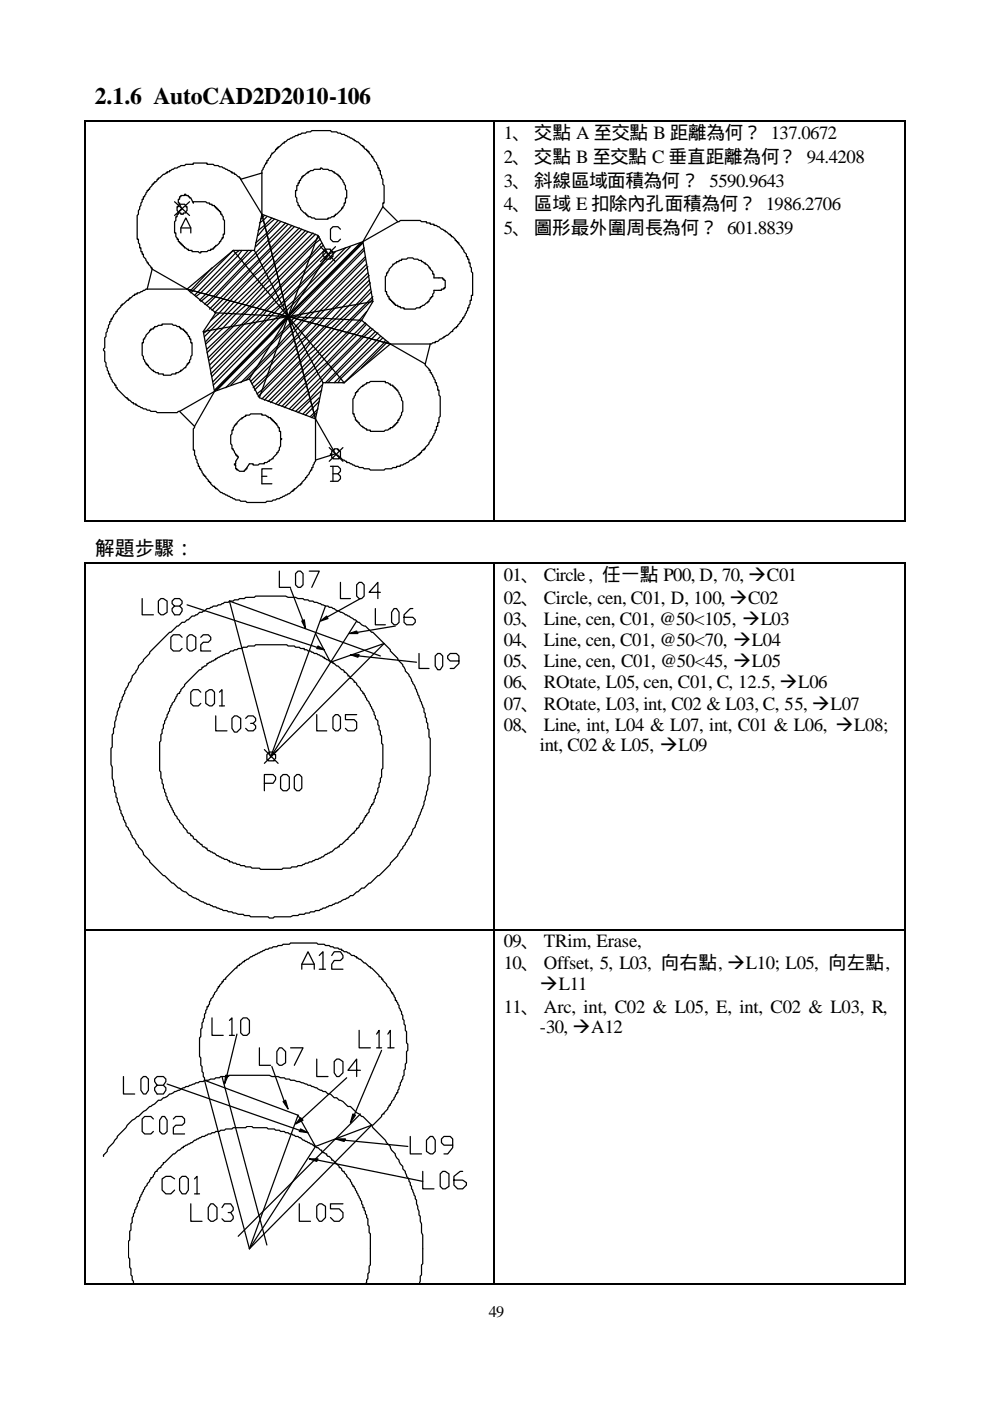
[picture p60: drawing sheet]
<svg xmlns="http://www.w3.org/2000/svg" width="210mm" height="297mm" viewBox="0 0 210 297" stroke-linecap="round" stroke-linejoin="round" font-family="sans-serif">
<defs><g id="words">
<text font-size="5" x="20.1" y="22.1">2.1.6 AutoCAD2D2010-106</text>
<text font-size="4.2" x="20.1" y="117.7">解題步驟：</text>
<g font-size="4">
<text x="106.9" y="29.5">1、交點 A 至交點 B 距離為何？ 137.0672</text>
<text x="106.9" y="34.6">2、交點 B 至交點 C 垂直距離為何？ 94.4208</text>
<text x="106.9" y="39.6">3、斜線區域面積為何？ 5590.9643</text>
<text x="106.9" y="44.6">4、區域 E 扣除內孔面積為何？ 1986.2706</text>
<text x="106.9" y="49.7">5、圖形最外圍周長為何？ 601.8839</text>
<text x="106.9" y="123.2">01、 Circle, 任一點 P00, D, 70, ‡C01</text>
<text x="106.9" y="128">02、 Circle, cen, C01, D, 100, ‡C02</text>
<text x="106.9" y="132.5">03、 Line, cen, C01, @50&lt;105, ‡L03</text>
<text x="106.9" y="137">04、 Line, cen, C01, @50&lt;70, ‡L04</text>
<text x="106.9" y="141.5">05、 Line, cen, C01, @50&lt;45, ‡L05</text>
<text x="106.9" y="146">06、 ROtate, L05, cen, C01, C, 12.5, ‡L06</text>
<text x="106.9" y="150.5">07、 ROtate, L03, int, C02 &amp; L03, C, 55, ‡L07</text>
<text x="106.9" y="155">08、 Line, int, L04 &amp; L07, int, C01 &amp; L06, ‡L08;</text>
<text x="114.6" y="159.2">int, C02 &amp; L05, ‡L09</text>
<text x="106.9" y="200.7">09、 TRim, Erase,</text>
<text x="106.9" y="205.5">10、 Offset, 5, L03, 向右點, ‡L10; L05, 向左點,</text>
<text x="114.6" y="210">‡L11</text>
<text x="106.9" y="214.8">11、 Arc, int, C02 &amp; L05, E, int, C02 &amp; L03, R,</text>
<text x="114.6" y="219">-30, ‡A12</text>
</g>
<text font-size="3.4" x="103.7" y="279.3">49</text>
</g></defs>
<g fill="none" stroke="#000" stroke-width=".26">
<path d="M18.1 25.8v84.4M18.3 25.7h86.5M51.1 38v-.3h-.3v-.2h-.3l-.5-.5h-.3v-.3h-.5v-.3l-1.3-.5-.8-.5h-.5l-.3-.3h-.8l-.3-.3h-1.3v-.2h-2.9v.2h-1.6l-.2 .3h-.8l-.8 .5h-.6l-.2 .3-.8 .3v.2h-.5v.3l-.8 .3-.8 .7h-.3v.3h-.3v.3l-.2 .2h-.3v.3h-.3v.3h-.2v.2l-.6 .6v.2h-.2v.3h-.3l-.5 1.3h-.3v.5h-.2l-.3 1.4-.3 .2v.6l-.2 .2v.8l-.3 .3v5h.3v.8l.2 .3v.8h.3v.8h.3v.5h.2v.5l.6 .5 .2 .8h.3v.3l.5 .5v.3h.3v.3M51.1 38l4.5 7.4M55.6 36.7v-.5l.2-.3 .6-1.3h.2v-.6h.3v-.2l.5-.6 .3-.7h.2l.6-.6v-.2h.2v-.3h.3v-.3h.3l.8-.8h.2v-.2h.3l.5-.6 1.3-.5 .3-.2h.5v-.3h.6l.2-.3h.8l.3-.2h.8l.2-.3h4l.3 .3h1l.3 .2h.5l.3 .3h.5l.8 .5 1.3 .5v.3l.8 .3 .8 .8h.3v.2h.3v.3l.2 .3h.3v.2h.3v.3h.2v.3l.5 .5v.2h.3l.3 .8 .8 1.1v.5h.2v.6h.3v.8l.3 .2v.5l.2 .3v1.1l.3 .2v3.7h-.3v.8M55.6 36.7l-4.5 1.3M55.6 36.7v8.7M64.3 37.2h.3l.5-.5h.3v-.3h.2l.3-.2h.5l.3-.3h1.3v-.3h.3l.2 .3h1.1l.2 .3h.6l.2 .2h.3v.3l.8 .3v.2h.3v.3h.2v.2l.6 .6v.2l.5 .8v.8l.3 .3v1.6h-.3v1h-.3v.6l-.2 .2v.3h-.3v.3l-1.1 1h-.2v.3h-.3v.2l-1.3 .3v.3h-2.7l-.2-.3-1.3-.3v-.2h-.3v-.3h-.3v-.2h-.2l-.8-.8-.3-.8h-.3v-.6l-.2-.2v-.8l-.3-.3v-1.3h.3v-1.1h.2v-.5h.3v-.5h.3v-.3l.2-.3v-.2h.3zM104.9 25.8v84.4M105 25.7h86.8M192 25.8v84.4M32.3 57.1l-1.1 4.2"/>
<path d="M32.3 57.1l7.4 4.2M37 42.8l3.2 2.9M37.6 43.8h.2v-.2a1.32 1.32 0 0 1 1.6 0v.2h.3v.8l-.3 .3v.3h-.5v.2h-.5v-.2h-.6v-.3l-.2-.3zM38.1 41.7h.3v-.2h.8v-.3h.2v.3h.6v.2h.2v.3h.3l.5 1v-.2h2.7l.2 .2h.5v.3h.6v.3h.5v.2h.3v.3h.2v.3h.3v.2h.3v.3h.2v.5h.3v.3l.3 .2v.6l.2 .2v3h-.2v.7h-.3l-.3 .8h-.2v.3l-.6 .5h-.2v.3h-.3v.3h-.3v.2h-.5v.3h-.5l-.3 .3h-1.3v.2h-.3l-.2-.2h-1.4v-.3h-.7v-.3l-.8-.2v-.3h-.3v-.3h-.3v-.2h-.2v-.3h-.3v-.3h-.3v-.5h-.2v-.3l-.3-.2v-.8h-.3v-2.4l.3-.3v-.8h.3v-.5h.2l.3-.8h.3v-.2h.2l-.5-1.4h-.3v-.8h.3zM38.4 49.4v-1.1l1-2.1 1.1 2.1v1.1M38.4 48.3h2.1M40.2 42.8l-3.2 2.9M45 56.8l-4.8 5M49.5 53.1l-9 9M49.5 53.1l11.6 14M49.5 53.1l-9.8 8.2M49.5 53.1h4.5"/>
<path d="M50.8 53.1l-.8 .5-8.7 9M51.3 53.1l-.8 1.1-7.9 7.9-1.1 .8M52.7 53.1l-1.6 1.8-8.8 8.8M53.4 53.1l-9.2 9.5-1.6 1.3M54 53.1l7.1 14M55.6 45.4l5.5 21.7M55.6 45.4l11.9 4.5M55.6 45.4l-1.6 7.7M56.1 45.7l-.8 .8M56.6 45.9l-1.6 1.4M57.7 46.2l-1.6 1.6-1.3 1.1M58.2 46.5l-2.1 1.8-1.3 1.6"/>
<path d="M59 46.7l-2.4 2.7-2.4 2.1M59.5 47l-5.3 5.3M60.6 47.3l-15.4 15.6-1.8 1.6M61.1 47.5l-6.6 6.7-2.4 2.1-8.2 8.4M61.9 47.8l-4.5 4.8-13 12.9M62.4 48.1l-17.4 17.7M63.5 48.3l-18 18M64 48.6l-8.2 8.2-1.8 1.6-7.7 8.2-1.6 1.3M64.8 48.9l-6.6 6.8-8.5 8.2-2.3 2.7-4 4M65.4 49.1l-7.2 7.2-1.6 1.8-13.2 13.2M66.4 49.4l-20.4 20.4-2.3 2.6M66.9 49.7l-11.1 11.1-3.7 3.9-2.1 1.9-2.9 3.2-3.4 3.1"/>
<path d="M67.5 49.9l-6.4 17.2M67.5 49.9l2.1 4M67.7 50.2l-10 10-1.3 1.1-7.7 8.2-4.8 4.5M68 50.7l-1.3 1.1a206.9 206.9 0 0 1-13.3 13.2l-3.9 4.2-5.6 5.6M68 52.3l3.2 3.2M68.3 51.5a203.6 203.6 0 0 1-13.8 13.8l-1.3 1.6-9 8.9M68.5 53.4h.3v-.3h.3v-.3h1v.3h.3v.3h.2v1h-.2v.3h-.3v.2h-1v-.2h-.3v-.3l-.3-.2zM68.5 52l-13.5 13.5-1 1.4-2.1 1.8-7.5 7.7M69.1 52.8l-24.7 24.6M69.3 53.4l-10.6 10.5-2.1 1.9-.8 1.1-11.1 11.3M69.6 53.9l-8.5 13.2M70.1 53.6l-1 1.3-9.8 9.8-1.6 1.4-1.9 2.1-11.1 11.1"/>
<path d="M71.2 53.4l-10.9 10.8-.2 .5-.6 .3-14.5 14.8M71.2 52.3l-3.2 3.2M72.2 48.6l-.5-.5h-1.1l-.5 .5v2.1l.5 .5h1.1l.5-.5M73.3 52.6l-7.9 7.9-2.7 2.9-3.4 3.2-.3 .5-.8 .5-13 13.3M74.3 52.3l-29.1 29.4M76.5 51.5l-15.6 15.6M77 51.5l-15.4 15.6h-.2M77 51.2l-15.9 15.9M77 51.2l-7.4 2.7M77 51.2l2.1 12.7M77.3 53.1l-28.4 28.6M77.3 52.6l-29.4 29.6"/>
<path d="M77.5 54.9l-25.4 25.7M77.5 54.4l-15.6 15.6-2.6 2.9-8.2 8.2M77.8 56l-24.6 24.9M78.1 56.5l-14.1 14.1-.5 .7-1.1 .8-9 9.3M78.1 57.9l-10.9 10.8-2.4 2.6-2.1 1.9-5.8 6.1-3.2 2.9M78.3 58.4l-7.1 6.9-2.1 2.1-1.4 1.6-13.7 13.7M78.3 59.4l-22.5 23.1-1.3 1M78.6 60l-4.8 5-7.9 7.7-1.1 1.3-10 10M81.2 43.8l-4.2 7.4M81.2 43.8l3.2 3.2M83.3 56l.8-.3v-.2h.6v-.3h.5v-.3h1.1l.2-.2h1.1l.2 .2h.8l.3 .3h.5v.3l.8 .2v.3h.3l.5 .5v.3h.3v.3l.5 .5v.5h.3v.8h1.8v.3h.3v.2h.3v1.6h-.3v.3h-.5v.3h-1.6l-.3 1.3h-.3v.2h-.2l-.3 .8h-.2v.3h-.3l-.5 .5-.8 .3v.3h-.8l-.3 .2h-2.4v-.2h-.8v-.3h-.5v-.3h-.5v-.2h-.3v-.3h-.3v-.3h-.2v-.2h-.3v-.3h-.3v-.5h-.2v-.3l-.3-.2v-.6h-.2v-3.2l.2-.2v-.5h.3l.2-.8 .8-.8zM84.4 47h.3l.2-.3h4.3l.2 .3h1.1v.3h.8v.2h.8v.3h.5l.3 .3h.2l.6 .5 .8 .3v.2h.2l.5 .6h.3v.2h.3v.3h.2l.6 .5v.3h.2v.2h.3v.3h.3v.3l.5 .5v.3h.3l.2 .8 .6 .5v.5h.2v.5h.3v.8h.2v.8l.3 .3v.8l.3 .3v4.7h-.3v1.1h-.3v.8l-.2 .2v.6h-.3v.5l-.2 .3-.6 1.3h-.2l-.3 .8h-.3v.2l-.5 .6v.2h-.3v.3h-.2l-.6 .5v.3h-.2l-.8 .8-.8 .2v.3l-.8 .3-.5 .5h-.6v.3h-.5l-.3 .2h-.2"/>
<path d="M84.4 47l-7.4 4.2M31.2 61.3l-.8 .3-.8 .5h-.5v.3h-.5v.2h-.3l-.5 .5h-.3v.3h-.2v.3h-.3l-.8 .8h-.3v.2h-.2v.3l-.8 .8v.3h-.3v.2l-.5 .6-.3 .7h-.3v.6h-.2v.5l-.3 .3v.5l-.2 .3v.5l-.3 .3v.7l-.3 .3v2.1l-.2 .3v.3l.2 .2v2.1l.3 .3v.8l.3 .3 .2 1.3h.3v.5l.2 .3 .3 .8 .5 .5v.3h.3v.5h.3v.3l1.8 1.8h.3v.3h.3v.2h.2l.5 .6h.3v.2h.5v.3l1.4 .5 .2 .3 1.3 .3 .3 .2h1.1l.2 .3h4.3l.2-.3h.3M31.2 61.3h8.5M31.7 70h.3v-.2h.5v-.3h.3v-.3h.5l.3-.2h.8v-.3h2.1l.3 .3h.5l.3 .2h.5v.3h.3v.3h.5v.2h.3v.3h.2v.3h.3l.3 .7h.2v.6h.3v.8h.2v2.6l-.2 .3-.3 1.3h-.2v.3h-.3l-.3 .8h-.2l-.6 .5h-.2v.3h-.3l-.3 .2h-.5v.3h-.8l-.3 .3h-1.5v-.3h-1.1v-.3h-.5l-.3-.2h-.3v-.3h-.2l-.8-.8v-.3h-.3v-.2h-.2v-.3l-.6-.8v-.5l-.2-.3v-2.6h.2v-.8h.3l.3-.8 .7-.8zM39.7 61.3l21.4 5.8M39.7 61.3l6.1 5M43.1 70.3l2.4 12.7M45.8 66.3l30.9 1.6M45.8 66.3l-2.7 4M60.9 67.1h.1M60.9 67.1l-15.4 15.6M61.1 66.9h.1"/>
<path d="M61.1 67.1l-15.6 15.9M61.1 67.1l-18 3.2M61.1 67.1l5.8 21.7M61.1 67.1l-6.1 17.2M61.1 67.1l-8.2 13.2M61.1 67.1l21.7 5.8M61.1 67.1l11.9 14M61.1 67.1l7.4 14M61.4 67.1h.1M61.4 67.4h.1M61.4 67.4l-.8 .5-14.6 14.8M61.4 67.1v.3"/>
<path d="M76.7 67.9l-9.8 10.1-2.3 2.1-5.6 5.8M76.7 67.9l6.1 5M77.5 68.4l-8.2 8.5-2.1 1.9-7.4 7.4M77.8 66.1l-1.6 1.8-7.9 7.7-1.6 1.8-8.2 8.2M77.8 68.7l-2.1 2.4-15.4 15.3M78.6 61.3l-3.2 3.4-3.2 2.9-16.6 17M78.6 69.5l-17.2 17.2M78.8 61.8l-7.9 8-4 4.2-3.1 2.9-7.7 7.9M79.1 63.4l-4.2 4.2-2.4 2.7-15.1 15.1M79.1 69.8l-1.8 1.5-15.4 15.7M79.1 62.9l-22.2 22.2M79.1 63.9l-18 3.2"/>
<path d="M79.1 63.9l-2.4 4M79.6 70.3l-10.5 10.8M80.2 70.6l-10.6 10.5M80.7 71.3l-9.8 9.8M81.2 71.6l-9 8.7-.5 .8M81.8 72.1l-.3 .6-8.5 8.4M82.3 72.4l-5.6 5.6M82.8 72.9l-9.8 8.2M82.8 72.9l7.4 4.3M82.8 72.9h8.5M90.2 77.2v.2l.8 .8v.3h.3v.5h.2v.3l.8 1.3v.5h.3v.6l.3 .2v.8h.2v1.1l.3 .2v4.3l-.3 .2v1.1h-.2v.8h-.3v.8h-.3v.5l-.2 .3-.6 1.3h-.2l-.3 .8-.8 .8v.3h-.2v.2h-.3l-.3 .3v.3h-.2v.2h-.3v.3h-.3l-.5 .5h-.3v.3l-.8 .2-.5 .6-.8 .2-.2 .3h-.6v.3h-.8v.2h-.8l-.2 .3h-1.3l-.3 .3h-2.9l-.3-.3h-1l-.3-.3h-.8l-.3-.2h-.5l-1.3-.8h-.5v-.3l-.8-.3-.6-.5h-.2v-.3h-.3v-.2h-.3l-.2-.3M91.3 72.9l-1.1 4.3"/>
<path d="M38.1 87.2l3.2 3.2M41.3 90.4v.3l-.3 .2v4.5h.3v1.1l.2 .2v.6l.3 .2v.6l.3 .2v.6h.2v.5h.3l.5 1.3h.3v.3h.3v.2l.5 .6v.2h.2v.3h.3v.3l.5 .5h.3v.3h.3v.2h.2l.8 .8 1.9 .8 1.3 .8h.8l.3 .3h1l.3 .2h4l.2-.2h1.1l.2-.3h.6l.2-.3h.6l.2-.2h.3l.3-.3 1.3-.5 .5-.5h.3v-.3h.2v-.3h.3l.8-.8h.3v-.2h.2v-.3l.8-.8v-.3h.3v-.2l.5-.5 .3-.8h.2v-.6h.3v-.5l.3-.3 .2-.8M45.5 83l-7.4 4.2M45.5 83l-4.2 7.4M50 89.9h.3v-.3l.8-.8h.2v-.3l.8-.2v-.3h.8l.3-.2h2.4v.2h.8l.2 .3h.3v.2h.5v.3h.3v.3h.2v.2h.3v.3h.3v.3h.2l.3 .8h.3v.8h.2v1.5h.3l-.3 .3v1.3l-.2 .3v.5l-.3 .3v.3h-.3v.2l-.8 .8v.3l-.8 .2v.3h-.2l-.3 .3h-.5v.2h-1.1l-.2 .3h-1.1v-.3h-.8l-.5 .8v.3h-.3v.3h-.2v.2h-1.1l-.3-.2h-.2v-.3h-.3v-.8h-.3v-.3h.3v-.5l.5-.8v-.3h-.2v-.2h-.3l-.5-1.3h-.3v-.8l-.3-.3v-1.8l.3-.3v-.8h.3v-.5l.2-.3v-.3h.3zM52.9 80.3l2.1 4M52.9 80.3l-7.4 2.7M55 84.3l11.9 4.5M57.7 99.4h-2.1v3.2h2.1M66.9 88.8v8.7M66.9 88.8l4.3 7.4M67.2 87.5l-1.1 1"/>
<path d="M67.5 86.7l-1.6 1.6M67.7 85.1l-2.9 2.9M67.7 84.3l-3.4 3.5M68.3 82.7l-5.1 4.8M68.3 81.7l-2.4 2.6-3.2 2.9M68.5 81.1h4.5M68.5 81.1l-1.6 7.7M69.8 94.9l3 2.9M70.1 98.9h1.6l.5 .5v.5l-.5 .6M70.6 95.4h.3v-.2h.8v.2h.3v.3h.2v1.3h-.2v.3h-1.4v-.3h-.2v-.5h-.3v-.3h.3v-.5zM70.6 98.9v3.1M71.2 96.2l-4.3 1.3"/>
<path d="M72.8 94.9l-3 2.9M75.7 83h.2v-.3l.8-.8h.3v-.2l.8-.3v-.3h.5l.3-.2h3.2v.2h.5l.2 .3h.3v.3h.5v.2h.3v.3h.3v.3h.2v.2h.3l.5 1.3 .3 .3v.5l.3 .3v2.1l-.3 .3v.5l-.5 .8v.3h-.3v.5h-.3v.3h-.2v.2h-.3v.3h-.3v.3h-.5v.2h-.3l-.2 .3h-.5l-.3 .3h-2.9v-.3h-.8v-.3l-.8-.2v-.3h-.3l-.5-.5v-.3h-.3v-.3h-.2v-.2h-.3l-.3-1.3h-.2v-3.2l.5-.8v-.5h.3zM18.1 119.5v77.5M18.3 110.4h86.5M18.3 119.4h86.5M55.6 101h1M70.6 100.5h1.1l.5 .5v.5l-.5 .5h-1.6M104.9 119.5v77.5M105 110.4h86.8M105 119.4h86.8M192 119.5v77.5M30.2 126.9v3.5h2.3"/>
<path d="M33.6 127.4l.5-.5h.6l.8 .5v2.4l-.8 .6h-.6l-.5-.6zM36 134.1h.2l1.4-1.4h.2l.8-.8h.6l.5-.5h.3l.7-.8h.6l1-.8h.6l1-.8h.5l.8-.5h.8l.3-.3h.5l.8-.5h.8l.3-.3h.8l.2-.2h.8l.3-.3h1.1l.2-.3h1.9l.2-.2h6.4l.5 .2h1.6l.5 .3h1.1l.3 .3h.8l.2 .2h.8l.3 .3h.5l.8 .3 .3 .2 1.3 .3 .2 .3h.6l2.9 1.6 .8 .2 1 .8h.3l.5 .5h.3l.5 .6 .8 .2 1.3 1.4h.3l3.7 3.7v.2l1.6 1.6v.3l1.1 1 .5 1.4 .8 .8 .5 1.3 1.1 1.8 .8 2.4 .2 .3 .3 1 .3 .3v.8l.2 .3v.7l.3 .3v.8l.3 .3v1l.2 .3v1.6l.3 .2v8l-.3 .2v1.4l-.2 .5v.8l-.3 .5v.6l-.3 .5v.5l-.2 .5-.3 1.4-.3 .2-.2 1.1-.3 .2-.8 2.4-.5 .6-.3 1-.5 .5v.3l-.8 1.1v.2l-1.6 2.2v.2l-1.6 1.6v.3l-2.4 2.3h-.2l-1.6 1.6h-.3l-1 1.1h-.6l-1.8 1.6h-.6l-.5 .5-.8 .3-1.3 .8h-.5l-.8 .5h-.6l-.7 .5h-.6l-.8 .6h-.8l-.2 .2h-.8l-.3 .3h-.8l-.2 .3h-1.1l-.3 .2h-1l-.6 .3h-3.4l-.3 .2h-.8l-.2-.2h-3.7l-.3-.3h-1l-.3-.2h-1.1l-.5-.3h-.5l-.3-.3h-.8l-.2-.2h-.8l-.3-.3-1.1-.3-.2-.2h-.6l-.8-.6h-.5l-1.8-1-1.9-.8-.8-.8h-.2l-1.1-.8h-.3l-1-1.1h-.3l-1.6-1.6h-.2l-3-2.9v-.2l-1.3-1.3-.2-.8-1.4-1.6-.2-.8-.6-.6-.7-1.8-.6-.5v-.6l-.5-.8v-.5l-.5-.8v-.5l-.3-.3v-.5l-.3-.8-.2-.3v-.8l-.3-.2v-.8l-.3-.3v-1l-.2-.3v-1.1l-.3-.5v-2.4l-.3-.5v-3.4l.3-.3v-2.6l.3-.3v-1.1l.2-.2v-1.1l.3-.5v-.6l.3-.5 .2-1.3 .3-.3v-.8l.5-.8v-.5l.6-.8v-.5l.2-.3v-.2l.6-.8v-.3l.5-.5 .2-1.1 .8-.8 .6-1.3 2.3-2.6v-.3zM37 128.5l-.5-.5v-.6l.5-.5h1.1l.5 .5v.6l-.5 .5h-1.1l-.5 .5v.6l.5 .8h1.1l.5-.8v-.6l-.5-.5M38.6 135.1l-.5-.5h-1.3l-.6 .5v2.4l.6 .5h1.3l.5-.5M39.7 135.1l.5-.5h.5l.8 .5v2.4l-.8 .5h-.5l-.5-.5zM39.7 128.2l27.5 9M42.6 135.1l.5-.5h1.1l.5 .5v.5l-.5 .6h-1.1l-.5 .5v1.3h2.1M59.3 121.1v3.4h2.3M61.6 124.8l2.7 6.9M63.2 121.1h.6l.5 .5v2.4l-.5 .5h-.6l-.5-.5v-2.4zM64 131.7l.6-.3 .2 1.9zM65.6 121.1h2.1l-1.6 3.4"/>
<path d="M66.9 134.3l3.2 6.1 11.4-4-25.4 25.4M67.5 137l1.3 .8-1.6-.3zM68 131.7l1.3-1.1 .3 .5zM69.1 128.5l-11.7 32M72.2 123.5v3.4h2.1M74.1 134.3l1.6-.5 .2 .5zM74.3 138.8h1.9l-.3 .5zM75.7 124l.5-.5h.5l.6 .5v2.4l-.6 .5h-.5l-.5-.5zM75.7 131.7l-18.3 28.8M76.2 139.1l12.2 1.3M76.5 126.9l-7.2 4M79.6 129v3.5h2.2"/>
<path d="M80.7 125.6h-2.4l1.9-2.1v3.4M80.7 139.1l-32-11.7 8.7 33.1M83.6 129h.5l.6 .8v2.1l-.6 .6h-.5l-.5-.6v-2.1zM83.9 132.7l-8 1.4M87.6 129h-.6l-1.3 1.4v1.5l.6 .6h1.3l.5-.6v-.5l-.5-.5h-1.9M88.9 138.6v3.1h2.1M92.3 139.1l.6-.5h.5l.5 .5v2.1l-.5 .8h-.5l-.6-.8zM39.2 145.2l3.1-3.2h.3l.3-.3v-.2l.8-.3 .2-.3v-.2l1.9-.8v-.3l1.3-.5 .8-.5h.5l.5-.6 1.4-.2 .2-.3h.8l.3-.3h.8l.3-.2h1.3l.2-.3h6.7l.2 .3h1.3l.3 .2h.8l.3 .3h.8v.3l1.3 .2 .8 .6h.5l.8 .5 .8 .2v.3l1.8 .8v.3h.3l1.6 1.3h.3l.2 .3v.2h.3l.5 .6v.2h.3l.2 .3v.2h.3l.5 .6v.2h.3l.3 .3v.3l.8 .8v.2l.5 .6v.2h.3l.5 1.3 .5 .6v.2l1.1 1.9 .2 1.3 .6 .5v.8l.2 .3v.8l.3 .3v.8l.3 .2v1.6l.2 .3v5l-.2 .3v1.5l-.3 .3v.8l-.3 .3v.8l-.2 .2v.8l-.6 .8v.5l-.2 .3v.5l-.3 .3v.3h-.3l-.2 .8-.3 .2v.6l-.5 .5v.2h-.3l-.5 1.4-.3 .2h-.2l-.3 .8-.3 .3h-.2v.3l-.6 .5v.3h-.2l-1.1 1v.3h-.2l-1.1 1h-.3l-.2 .3v.3l-.8 .2-.8 .8-1.3 .6-.6 .5-.8 .2-.2 .3h-.6l-.8 .5-1.3 .3-.8 .5h-.8l-.2 .3h-1.1l-.3 .3h-1.5l-.3 .2h-4.5l-.3-.2h-1.6l-.2-.3h-1.1l-.2-.3h-.8l-.3-.2h-.5l-.3-.3-1.3-.3v-.2h-.3l-.2-.3h-.6l-.2-.3-1.4-.5-.5-.5-1.3-.5-.3-.3v-.3l-.8-.2-.2-.3v-.3h-.3l-.5-.5h-.3v-.3l-.3-.2h-.2l-.6-.8h-.2v-.3l-.8-.5v-.3l-.8-.8v-.2l-.8-.8v-.3l-1.1-1.3-.2-.8-1.3-2.4-.3-1.3-.3-.3v-.5l-.2-.3v-.8l-.3-.2v-.8l-.3-.3v-1.3l-.2-.3v-6.1l.2-.2v-1.3l.3-.3v-.8l.3-.3v-.8l.2-.2v-.6l.6-.8v-.5l.5-.8v-.5l.2-.3 .3-.8 .5-.5 .6-1.3 .2-.3h.3l.3-.8 .8-.8zM42.6 146.8l-.5-.6h-1.1l-.5 .6v2.3l.5 .6h1.1l.5-.6M43.7 146.8l.7-.6h.6l.5 .6v2.3l-.5 .6h-.6l-.7-.6zM45.8 151.8v3.2h2.4M46.6 146.8l.5-.6v3.5"/>
<path d="M46.6 149.7h1M49.7 151.8h.6l.8 .5v2.1l-.8 .8h-.6l-.5-.8v-2.1zM52.1 152.3l.6-.5h1l.5 .5v.5l-.5 .6h-.5M53.7 153.4l.5 .5v.5l-.5 .6h-1l-.6-.6M56.1 158.9l2.9 2.9M57.1 159.5h.8v.2h.3v.3h.3v.8l-.3 .2v.3h-1.3v-.3h-.3v-1zM67.2 151.5v3.5h2.1M70.6 152l.6-.5h.5l.5 .5v2.4l-.5 .6h-.5l-.6-.6zM75.7 151.5h-2.4v1.1h1.8l.6 .5v1.3l-.6 .6h-1.3l-.5-.6M97.4 140.1h-1.9l-.5-.5v-.5l.5-.5h1.3l.6 .5v1.6l-1.1 1h-.8M56.1 166.1h1.8l.6-.8v-.6l-.6-.5h-1.8v3.5M59.5 164.7l.6-.5h.8l.5 .5v2.4l-.5 .6h-.8l-.6-.6z"/>
<path d="M62.4 164.7l.6-.5h.5l.5 .5v2.4l-.5 .6h-.5l-.6-.6zM18.1 197.3v74.9M18.3 197.2h86.5M104.9 197.3v74.9M105 197.2h86.8M192 197.3v74.9M45 215.8v3.7h2.4M48.7 216.3l.5-.5v3.7M48.7 219.5h1M50.3 219.3l-2.1 8.7M51.1 216.3l.5-.5h.8l.5 .5v2.7l-.5 .5h-.8l-.5-.5zM64 205.5v-1.1l1.4-2.6 1.3 2.6v1.1"/>
<path d="M64 204.4h2.7M67.7 202.6l.8-.8v3.7M67.7 205.5h1.4M70.4 202.6l.5-.8h1.3l.6 .8v.5l-.6 .5h-1.3l-.5 .8v1.1h2.4M76.2 218.5v3.7h2.4M79.9 219.3l.5-.8v3.7M82.3 219.3l.5-.8v3.7M26.2 228.2v3.8h2.4M29.9 228.8l.5-.6h.6l.5 .6v2.4l-.5 .8h-.6l-.5-.8zM32.5 237.2l-.5-.5h-1.3l-.5 .5v2.7l.5 .5h1.3l.5-.5M33.3 230.1l-.5-.8v-.5l.5-.6h1.4l.5 .6v.5l-.5 .8h-1.4l-.5 .5v.6l.5 .8h1.4l.5-.8v-.6l-.5-.5M34.4 236.7h.5l.6 .8v2.4l-.6 .5h-.5l-.5-.5v-2.4z"/>
<path d="M35.5 229.8l28 9.8M36.8 237.2l.5-.5h1.3l.6 .5v.8l-.6 .6h-1.3l-.5 .5v1.3h2.4M43.4 229v-.5l-.3-.3v-.7l-.2-.3v-1.1l-.3-.2v-1.6l-.3-.3v-4l.3-.2v-1.6l.3-.3v-1l.2-.3v-.5l.3-.3v-.8l.3-.2v-.6l.2-.2v-.6h.3l.5-1.6 .5-.5 .3-.8 .5-.5 .3-.8h.3v-.3l.5-.5v-.3h.3v-.2l.2-.3h.3v-.3l2.1-2.1h.3v-.2l.2-.3h.3v-.3h.3l.5-.5h.3v-.3l.8-.2 .5-.6 1.8-.7 1.4-.8h.5l.2-.3h.6l.2-.3h.8l.3-.2h.8l.3-.3h1.3l.2-.3h5.6l.3 .3h1.3l.3 .3h.7l.3 .2h.5l.3 .3h.8l.3 .3h.5v.2h.3l.2 .3h.6l1 .8h.5l.3 .2h.3v.3l.8 .3 .8 .8h.2l.8 .8h.3v.2h.2l1.6 1.6v.3h.3l.3 .2v.3h.2v.3l1.6 1.8 .3 .8h.2v.3l.6 .8v.5h.2v.3l.6 .8v.5l.5 .8v.5l.3 .3v.8l.2 .2v.8l.3 .3v1.1l.3 .2v2.4l.2 .3v1.3l-.2 .3v2.3l-.3 .3v1.1l-.3 .2v1.1l-.2 .2v.6l-.6 .8-.2 1.3-.3 .3v.5h-.3l-.5 1.3-.5 .5-.3 .8h-.3l-.2 .8-.8 .8v.3h-.3l-.2 .2v.3l-1.9 1.9h-.3M43.4 229l9.5 35.8M43.4 229l19.8 7.4M47.1 228.2l9.5 35.8M47.9 228h.5l-.8 1.8zM55 222.2v3.7h2.4M57.7 226.1l2.6 7.4M59.3 222.2h.5l.8 .8v2.3l-.8 .6h-.5l-.6-.6v-2.3zM60.1 233.5l.5-.2 .5 1.8zM61.6 222.2h2.7l-1.9 3.7"/>
<path d="M63.2 236.4l-10.3 28.4M63.2 236.4l3.7 6.7M63.8 237l.5 .5-1.6 .8zM63.8 239.4l1.6 .8-1.9-.3zM67.2 224.5v3.7h2.4M70.9 225.1l.5-.6h.6l.8 .6v2.4l-.8 .7h-.6l-.5-.7zM73.6 228.5l-9.6 8.7M74.9 236.2l.5 .2-1.1 1.6zM76.5 226.9h-2.7l1.9-2.4v3.7M76.5 236.2l-26 25.9M78.8 238.6l-25.9 26.2M78.8 238.6l-11.9 4.5"/>
<path d="M79.9 222.2h1.1M81 222.7l-5.9 13.7M82.3 222.2h1.3M22 245.2v-.3l.8-.8 .2-.8 1.1-1 .8-1.1v-.3l1.8-1.8 .3-.5 1-1.1 1.1-.8h.3l2.3-2.1h.3l.8-.5 .8-.8h.5l.6-.6 .8-.2 .5-.5 .8-.3 .2-.3 1.1-.2 1.3-.8h.6l.2-.3 1.1-.3 .2-.2h.6l.2-.3h.8l.3-.3 2.1-.2 .3-.3h.8l.2-.3h1.6l.3-.2h8.4l.6 .2h1.3l.5 .3h.8l.3 .3h.8l.2 .2h.8l.6 .3h.5l1.6 .5 .3 .3h.5l.2 .3 1.1 .2 1.3 .8h.6l.5 .6h.5l.8 .7h.5l.6 .6 .8 .2 1 1.1h.5l1.4 1.3 1 .8h.3l1.8 1.9 .3 .5 2.7 2.6 .2 .6 .8 .8 .3 .8 .8 .8 .2 .7 .6 .6 .2 .8 .6 .5v.5l.5 .6 .3 1 .7 1.3 .3 1.4 .3 .2 .2 1.1 .3 .2v.6l.3 .2v.8l.5 1.6v.8l.3 .3v1l.2 .6v1.8l.3 .5v6.1l-.3 .3v2.1l-.2 .3v1l-.3 .6M37 249.9l-.8-.5h-1l-.8 .5v2.4l.8 .8h1l.8-.8M38.1 249.9l.5-.5h.8l.6 .5v2.4l-.6 .8h-.8l-.5-.8zM40.5 255.2v3.7h2.4M41.3 249.9l.5-.5v3.7M41.3 253.1h1M44.7 255.2h.5l.8 .8v2.4l-.8 .5h-.5l-.5-.5v-2.4zM47.1 256l.5-.8h1.3l.6 .8v.6l-.6 .5h-.5M48.9 257.1l.6 .8v.5l-.6 .5h-1.3l-.5-.5"/>
<path d="M63.5 255.2v3.7h2.4M65.6 245.7h1.9l-.3 .5zM66.9 243.1l-14 21.7M67.5 246l22.2 4.5M67.7 255.2h.6l.8 .6v2.3l-.8 .8h-.6l-.5-.8v-2.3zM71.2 241.5h2.1l-.3 .5zM72.8 255.2h-2.7v1.1h1.9l.8 .8v1l-.8 .8h-1.1l-.8-.8M73 241.7l13.5 1.4M87 240.9v3.8h2.4M89.7 248.4v3.7h2.4M91.3 240.9h.5l.5 .8v2.4l-.5 .6h-.5l-.8-.6v-2.4zM93.4 248.9l.5-.5h.6l.7 .5v2.6l-.7 .6h-.6l-.5-.6z"/>
<path d="M96 242.8h-1.8l-.5-.5v-.8l.5-.6h1.3l.5 .6v1.8l-1 1.4h-.8M98.2 248.4h-.6l-1.3 1v1.9l.8 .8h1.1l.8-.8v-.6l-.8-.5h-1.9M18.3 272.3h86.5M28.3 272.2v-.6l-.3-.2v-.8l-.2-.3v-1.3l-.3-.3v-1.8l-.2-.3v-3.4l.2-.3v-1.8l.3-.3v-1.3l.2-.3v-1.1l.3-.2 .3-1.3 .5-.8v-.6l.5-.8v-.5l.8-1.3 .3-.8 1-1.3 .3-.8h.3l.2-.3v-.3l.6-.7h.2v-.3l.6-.5h.2v-.3l.6-.5v-.3h.2l1.9-1.8h.2l.8-.8h.3l.5-.6h.3v-.2l1.8-.8 .6-.6 1.3-.5 .3-.3h.5l.8-.5 1.3-.2 .3-.3h.8l.2-.3h.8l.3-.2h1.3l.3-.3h2.6l.3-.3h1l.3 .3h2.9l.3 .3h1.3l.3 .2h.8l.2 .3h.8l.3 .3h.5l.3 .2h.5l.8 .5h.5l1.1 .8 1.3 .6 .8 .5h.3v.3l.8 .2 .5 .6h.3v.2l.2 .3 .8 .3v.2l.3 .3h.2l.6 .5v.3h.2l1.4 1.3v.3h.2l.3 .2v.3l.3 .3h.2v.2l.6 .5v.3l.7 .8 .6 1.3h.2l.6 1.4 1 1.8 .3 1.3h.3v.6l.2 .2v.6l.3 .2v.5l.3 .3v1.3l.2 .3v1.3l.3 .3v6.6l-.3 .3v1.3l-.2 .3v1l-.3 .3v.5l-.3 .3M105 272.3h86.8"/>
</g>
<g fill="#000">
<path d="M18 25.6h.3v.2h-.3zM104.8 25.6h.2v.2h-.2zM191.8 25.6h.3v.2h-.3zM18 110.2h.3v.3h-.3zM18 119.2h.3v.3h-.3zM104.8 110.2h.2v.3h-.2zM104.8 119.2h.2v.3h-.2zM191.8 110.2h.3v.3h-.3zM191.8 119.2h.3v.3h-.3zM18 197h.3v.3h-.3zM104.8 197h.2v.3h-.2zM191.8 197h.3v.3h-.3z"/>
<path d="M18 272.2h.3v.2h-.3zM104.8 272.2h.2v.2h-.2zM191.8 272.2h.3v.2h-.3z"/>
</g>
<path d="M64 131.7l.6-.3 .2 1.9zM67.5 137l1.3 .8-1.6-.3zM68 131.7l1.3-1.1 .3 .5zM74.1 134.3l1.6-.5 .2 .5zM74.3 138.8h1.9l-.3 .5zM47.9 228h.5l-.8 1.8zM60.1 233.5l.5-.2 .5 1.8zM63.8 239.4l1.6 .8-1.9-.3zM63.8 237l.5 .5-1.6 .8zM74.9 236.2l.5 .2-1.1 1.6zM65.6 245.7h1.9l-.3 .5zM71.2 241.5h2.1l-.3 .5z" fill="#000"/>
<use href="#words"/>
</svg>
